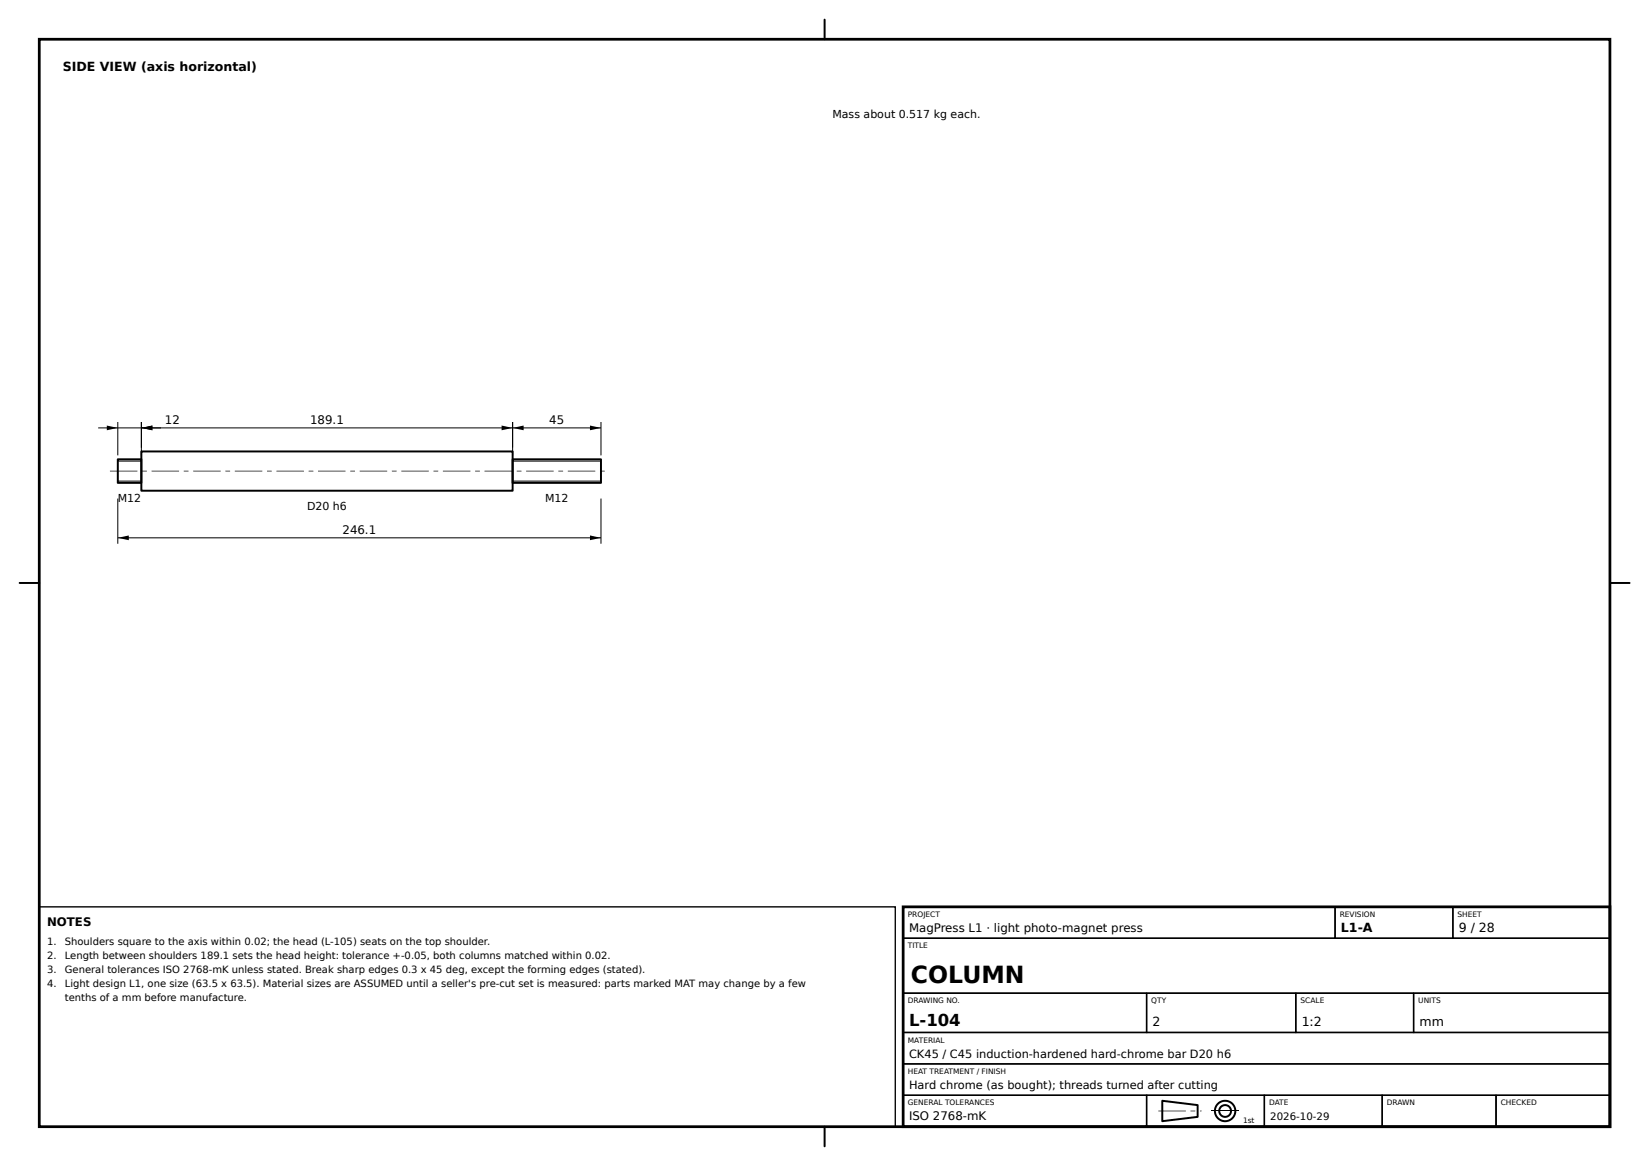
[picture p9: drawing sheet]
<svg xmlns="http://www.w3.org/2000/svg" width="420mm" height="297mm" viewBox="0 0 420 297" stroke-linecap="round" stroke-linejoin="round" font-family="sans-serif">
<defs><g id="words">
<text font-size="6" x="232" y="250.5">COLUMN</text>
<text font-size="4.2" x="231.5" y="261.4">L-104</text>
<g font-size="3.2">
<text x="16" y="18">SIDE VIEW (axis horizontal)</text>
<text x="341.5" y="237.4">L1-A</text>
<text x="371.5" y="237.4">9 / 28</text>
<text x="293.5" y="261.4">2</text>
<text x="331.5" y="261.4">1:2</text>
<text x="361.5" y="261.4">mm</text>
</g>
<g font-size="3">
<text x="42" y="108">12</text>
<text x="79" y="108">189.1</text>
<text x="139.9" y="108">45</text>
<text x="87.2" y="136">246.1</text>
<text x="12" y="236">NOTES</text>
<text x="231.5" y="237.4">MagPress L1 · light photo-magnet press</text>
<text x="231.5" y="285.4">ISO 2768-mK</text>
</g>
<g font-size="2.9">
<text x="231.5" y="269.4">CK45 / C45 induction-hardened hard-chrome bar D20 h6</text>
<text x="231.5" y="277.4">Hard chrome (as bought); threads turned after cutting</text>
</g>
<g font-size="2.8">
<text x="212" y="30">Mass about 0.517 kg each.</text>
<text x="30" y="128">M12</text>
<text x="78.2" y="130">D20 h6</text>
<text x="138.8" y="128">M12</text>
</g>
<text font-size="2.6" x="323.5" y="285.4">2026-10-29</text>
<g font-size="2.5">
<text x="12" y="240.6">1.</text>
<text x="12" y="244.2">2.</text>
<text x="16.5" y="240.6">Shoulders square to the axis within 0.02; the head (L-105) seats on the top shoulder.</text>
<text x="16.5" y="244.2">Length between shoulders 189.1 sets the head height: tolerance +-0.05, both columns matched within 0.02.</text>
<text x="12" y="247.8">3.</text>
<text x="12" y="251.5">4.</text>
<text x="16.5" y="247.8">General tolerances ISO 2768-mK unless stated. Break sharp edges 0.3 x 45 deg, except the forming edges (stated).</text>
<text x="16.5" y="251.5">Light design L1, one size (63.5 x 63.5). Material sizes are ASSUMED until a seller's pre-cut set is measured: parts marked MAT may change by a few</text>
<text x="16.5" y="255.1">tenths of a mm before manufacture.</text>
</g>
<g font-size="1.9">
<text x="231.2" y="233.6">PROJECT</text>
<text x="341.2" y="233.6">REVISION</text>
<text x="371.2" y="233.6">SHEET</text>
<text x="231.2" y="241.6">TITLE</text>
<text x="231.2" y="255.6">DRAWING NO.</text>
<text x="293.2" y="255.6">QTY</text>
<text x="331.2" y="255.6">SCALE</text>
<text x="361.2" y="255.6">UNITS</text>
<text x="231.2" y="265.6">MATERIAL</text>
<text x="231.2" y="273.6">HEAT TREATMENT / FINISH</text>
<text x="231.2" y="281.6">GENERAL TOLERANCES</text>
<text x="323.2" y="281.6">DATE</text>
<text x="353.2" y="281.6">DRAWN</text>
<text x="382.2" y="281.6">CHECKED</text>
<text x="316.6" y="286">1st</text>
</g>
</g></defs>
<g fill="none" stroke="#000" stroke-width=".5">
<path d="M210 5v5M30 117h6v6h-6zM36 115h94.5v10h-94.5zM130.5 117h22.5v6h-22.5zM5 148.5h5M410 148.5h5M210 287v5M296 280.4l9 1.1v3l-9 1.1z"/>
<circle cx="312" cy="283" r="2.6"/>
<circle cx="312" cy="283" r="1.5"/>
</g>
<g fill="none" stroke="#000" stroke-width=".25">
<path d="M25 109h128M30 117.4h6M30 107.5v8.5M36 107.5v8.5M130.5 117.4h22.5M130.5 107.5v8.5M153 107.5v8.5M30 122.5h6M30 127v11.5M30 137h123M130.5 122.5h22.5M153 127v11.5"/>
<path d="M308.5 283h7"/>
</g>
<g fill="#000">
<path d="M27.2 108.4l2.8 .6-2.8 .6zM36 109l2.8-.6v1.2zM127.7 108.4l2.8 .6-2.8 .6zM130.5 109l2.8-.6v1.2zM150.2 108.4l2.8 .6-2.8 .6zM30 137l2.8-.6v1.2zM150.2 136.4l2.8 .6-2.8 .6z"/>
<path d="M28 119.9h7v.2h-7zM36.2 119.9h1.2v.2h-1.2zM38.6 119.9h7v.2h-7zM46.8 119.9h1.2v.2h-1.2zM49.2 119.9h7v.2h-7zM57.4 119.9h1.2v.2h-1.2zM59.8 119.9h7v.2h-7zM68 119.9h1.2v.2h-1.2zM70.4 119.9h7v.2h-7zM78.6 119.9h1.2v.2h-1.2zM81 119.9h7v.2h-7zM89.2 119.9h1.2v.2h-1.2zM91.6 119.9h7v.2h-7zM99.8 119.9h1.2v.2h-1.2zM102.2 119.9h7v.2h-7zM110.4 119.9h1.2v.2h-1.2zM112.8 119.9h7v.2h-7zM121 119.9h1.2v.2h-1.2zM123.4 119.9h7v.2h-7zM131.6 119.9h1.2v.2h-1.2zM134 119.9h7v.2h-7zM142.2 119.9h1.2v.2h-1.2zM144.6 119.9h7v.2h-7zM152.8 119.9h1.2v.2h-1.2z"/>
<path d="M295 282.9h7v.2h-7zM303.2 282.9h1.2v.2h-1.2zM305.6 282.9h.4v.2h-.4z"/>
</g>
<path d="M10 10h400v277h-400zM230 231h180v56h-180z" fill="none" stroke="#000" stroke-width=".7" stroke-linecap="butt"/>
<g fill="none" stroke="#000" stroke-width=".35">
<path d="M10 231h218v56h-218zM230 231h110v8h-110zM230 239h180v14h-180zM340 231h30v8h-30zM370 231h40v8h-40zM230 253h62v10h-62zM292 253h38v10h-38zM330 253h30v10h-30zM360 253h50v10h-50zM230 263h180v8h-180zM230 271h180v8h-180zM230 279h62v8h-62z"/>
<path d="M292 279h30v8h-30zM322 279h30v8h-30zM352 279h29v8h-29zM381 279h29v8h-29z"/>
</g>
<use href="#words"/>
</svg>
